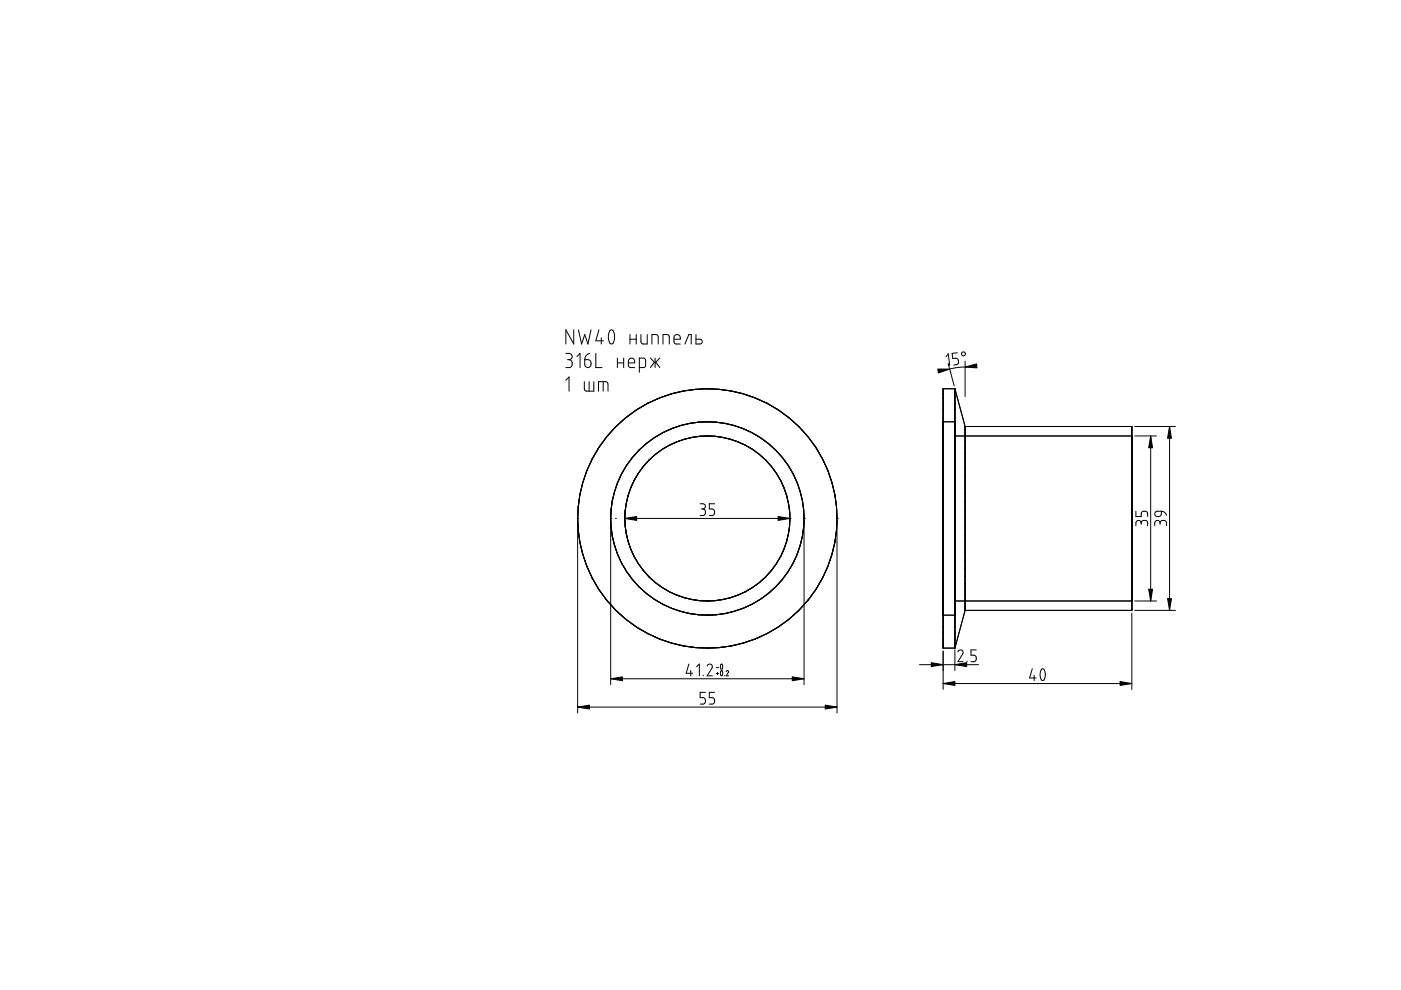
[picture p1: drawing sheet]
<svg xmlns="http://www.w3.org/2000/svg" width="297mm" height="210mm" viewBox="0 0 297 210" stroke-linecap="round" stroke-linejoin="round" font-family="sans-serif">
<g fill="none" stroke="#000" stroke-width=".21">
<path d="M120 74.9l.8 .1 .5 .3-.1 .7-.6 .3M120.3 76.3h.3M120.6 76.3l.5 .1 .2 .3v.8l-.4 .4h-.9M121.6 69.9v3l-1.6-3v3M122.3 75.6l.7-.7v3M122.6 69.9l.7 3 .7-2 .7 2 .6-3M124 76.3h.8l.4 .2 .1 .9-.3 .5h-.5l-.4-.3zM125 74.9l-.8 .6-.2 .8M126.3 74.9v3h1.4M127 69.9l-.7 2.4h1.7M127.5 71.6v1.3M129.3 70.1l.3-.2 .3 .1 .4 1-.1 1.3-.2 .5-.3 .1-.4-.1-.3-.9v-.8z"/>
<path d="M130.9 75.9v2M130.9 76.9h1.3M132.2 75.9v2M133.2 76.9h1.4l-.1-.5-.2-.3-.5-.2-.4 .3-.2 .3v1l.4 .4h1M133.6 70.9v2M133.6 71.9h1.3M134.9 70.9v2M135.6 77.9h.8l.4-.2 .1-1.4-.3-.3-1-.1v3M135.9 70.9v1.6l.2 .3 .3 .1h.8v-2M137.9 75.9l1 1 1-1M138.2 72.9v-2h.9l.3 .2 .2 .2v1.6M138.7 76.8l-.8 1.1"/>
<path d="M138.9 75.9v2M139 76.8l.9 1.1M140.6 72.9v-2h.9l.3 .3 .1 1.7M142.9 71.9h1.3l-.2-.8-.5-.2-.5 .3-.1 1.3 .4 .4h.9M145.2 72.9l.8-2h.6v2M147.6 70.9v2h.8l.4-.2 .1-.5-.3-.2-1-.1M200.6 75.6l.4-.6 .4 2.5M201 77l1.3 4.8M203 74.8l-1.1 .1 .1 1.1h.8l.4 .3-.1 .8-.9 .3M204.6 77.8l-1.9 .2-1.3 .3M204.6 76.6v7.5M120 80.6l.6-.7v3"/>
<path d="M123.9 80.9v1.6l.1 .2 .3 .2h1.6v-2M124.9 80.9v2M126.9 82.9v-2l1.8 .1 .2 .4v1.5M127.9 80.9v2M150 82.4h.1M150 92.4h.1M150 89.4h.1M200 89.4h2.5M202.5 82.4v55M202.5 82.4h-2.5v55h2.5M202.5 82.4l2.1 8M202.5 92.4h37.5"/>
<path d="M204.6 90.4h35.4v39h-35.4M204.6 90.4v39M240.6 90.4h8.6M240.6 92.4h4.6M244 92.4v35M248 90.4v39M122.5 109.9h.1M122.5 110.6v40.6M129.5 109.9h.1M129.5 110.6v34.6M130.5 109.9h.1M132.5 109.9h.1"/>
<path d="M132.5 109.9a17.5 17.5 0 0 1 17.5-17.5 17.5 17.5 0 0 1 17.5 17.5M132.5 109.9a17.5 17.5 0 0 0 17.5 17.5 17.5 17.5 0 0 0 17.5-17.5M132.5 109.9h35M132.5 108.7v.6M148.4 106.8h.7l.4 .2v.6l-.5 .3M148.7 107.9h.3M149 107.9l.4 .2 .1 .2v.7l-.4 .3h-.7M151.5 106.8h-1.1v1.1l.8 .1 .3 .4-.2 .8-.9 .1M167.5 109.9h.1M167.5 108.7v.6M170.5 109.9h.1M170.5 110.6v34.6"/>
<path d="M177.5 109.9h.1M177.5 110.6v40.6M240.8 108.4v1.1h1.2v-.7l.4-.4 .8 .2 .1 .9M242 110.9l-.3-.5h-.6l-.3 .4v.7M242 110.9l.1-.3 .2-.2h.7l.3 .3v.8M242 110.9v.3M244.9 108.6l.4-.2h.9v.7l-.3 .4h-.7l-.3-.4zM246 110.9l-.3-.5h-.6l-.3 .4v.7M246 110.9l.1-.3 .2-.2h.7l.3 .3v.8M246 110.9v.3M246.2 108.4l.7 .2 .4 .6M150 137.4h.1"/>
<path d="M150 127.4h.1M150 130.4h.1M200 138v8.2M200 130.4h2.5M202.5 137.8v4.4M202.5 127.4h37.5M203.1 138.2l.5-.4 .6 .3v.5l-1.1 1.7h1.1M204.6 129.4l-2.1 8M207 137.8h-1.1v1.1h.7l.4 .5v.5l-.3 .3-.8 .1M240 130v16.2M240.6 129.4h8.6M240.6 127.4h4.6"/>
<path d="M122.5 149.9h55M129.5 143.9h41M146 140.8l-.5 1.9h1.4M146.5 142.2v1.1M147.7 141.4l.6-.6v2.5M149.1 143.2v.1M149.6 146.8h-1.2v1.1h.8l.4 .5-.1 .5-.2 .3-.9 .1M149.9 141.2l.3-.3 .4-.1 .3 .2 .1 .3-1.1 2h1.1M151.5 146.8h-1.1v1.1h.7l.4 .5v.5l-.3 .3-.8 .1M151.9 141.5h.5M151.9 142.8h.5M152.1 142.6v.4"/>
<path d="M152.9 142.2a.56 .56 0 0 1 .3 .9 .28 .28 0 0 1-.4 .1 .28 .28 0 0 1-.1-.4zM152.9 140.8l.2 .1 .1 .6a.29 .29 0 0 1-.3 .4 .29 .29 0 0 1-.2-.5zM153.6 143.2v.1M154 142.4a.25 .25 0 0 1 .3-.2 .25 .25 0 0 1 .1 .4l-.4 .7h.5M195 140.9h12.5M200 144.9h40M205 140.2v.1M218.9 141.8l-.6 1.9h1.4M219.3 143.2v1.1M220.9 141.9l.2-.1 .3 .1 .2 1-.1 1-.4 .4-.3-.1-.3-.8 .1-.9z"/>
<circle cx="204.3" cy="75" r=".41"/>
<circle cx="150" cy="109.9" r="27.5"/>
<circle cx="150" cy="109.9" r="20.5"/>
</g>
<g fill="#000" stroke="#000" stroke-width=".21">
<path d="M198.8 78.3h2.6l-2.5 .8zM204.6 77.8l2.5-.6v.8zM244 92.4l.4 2.5h-.9zM248 90.4l.4 2.5h-.9zM132.5 109.9l2.5-.4v.8zM165 109.5l2.5 .4-2.5 .4zM243.5 124.9h.9l-.4 2.5zM247.5 126.9h.9l-.4 2.5zM122.5 149.9l2.5-.4v.8zM129.5 143.9l2.5-.4v.8zM168 143.5l2.5 .4-2.5 .4zM175 149.5l2.5 .4-2.5 .4z"/>
<path d="M197.5 140.5l2.5 .4-2.5 .4zM200 144.9l2.5-.4v.8zM202.5 140.9l2.5-.4v.8zM237.5 144.5l2.5 .4-2.5 .4z"/>
</g>
</svg>
